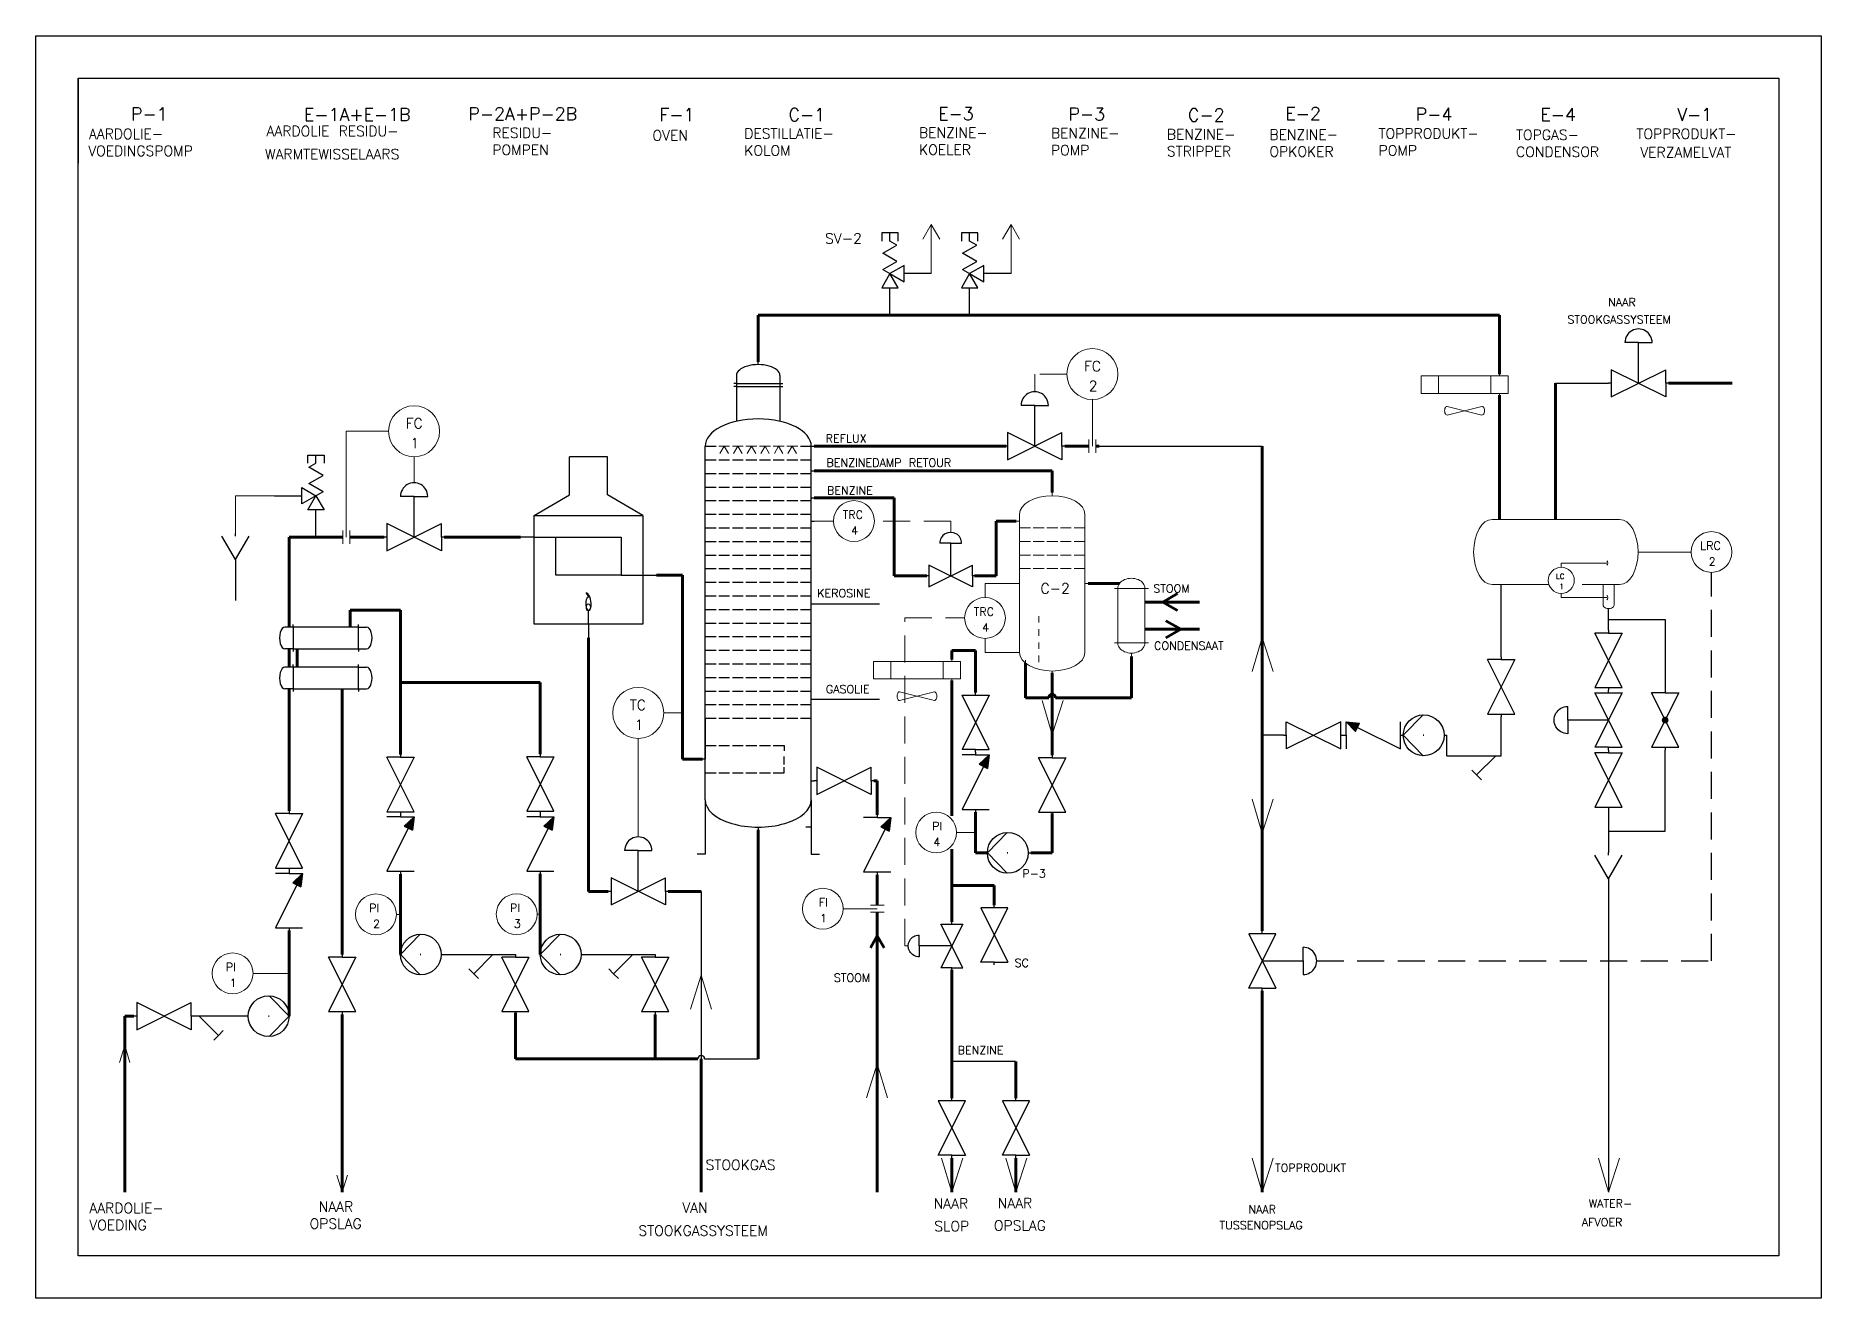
# Model space of a CAD drawing. Extents: x 0 to 420, y 0 to 297.
import ezdxf

# ---------------------------------------------------------------- set-up
doc = ezdxf.new("R2010")
doc.units = 0
doc.header["$MEASUREMENT"] = 0
doc.linetypes.add('HIDDEN', pattern=[9.525, 6.35, -3.175])
doc.layers.get('0').update_dxf_attribs({"linetype": 'CONTINUOUS'})
doc.layers.add('KADER25', color=3, linetype='CONTINUOUS')
doc.layers.add('KADER70', color=5, linetype='CONTINUOUS')
for name, color, linetype, lineweight in [('Omtrekslijn', 7, 'CONTINUOUS', 50), ('Proceslijn', 5, 'CONTINUOUS', 70), ('Stippellijn', 3, 'HIDDEN', 35), ('Tekst', 3, 'CONTINUOUS', 35)]:
    doc.layers.add(name, color=color, linetype=linetype, lineweight=lineweight)
doc.styles.get("Standard").update_dxf_attribs({"font": 'TXT.shx', "height": 3})

msp = doc.modelspace()

# ---------------------------------------------------------------- texts
at = {"layer": 'Omtrekslijn', "lineweight": -2}
for s, height, p in [('     P-1', 3, (7.88, 277.08)), ('E-1A+E-1B', 3, (63.1, 276.98)), ('P-2A+P-2B', 3, (101.77, 277.14)), ('F-1', 3, (146.72, 276.93)), ('C-1', 3, (177.07, 276.93)), ('E-3', 3, (212.27, 277.16)), ('P-3', 3, (242.92, 277.07)), ('C-2', 3, (271.04, 276.84)), ('E-2', 3, (293.95, 277.21)), ('P-4', 3, (324.6, 277.03)), ('E-4', 3, (353.93, 276.98)), ('V-1', 3, (386.11, 276.95)), ('AARDOLIE-', 2.4, (12.51, 272.7)), ('AARDOLIE RESIDU-', 2.4, (54.3, 273.37)), ('RESIDU-', 2.4, (107.41, 272.94)), ('OVEN', 2.4, (145.07, 272.35)), ('DESTILLATIE-', 2.4, (166.66, 272.79)), ('BENZINE-', 2.4, (207.76, 272.99)), ('BENZINE-', 2.4, (238.8, 272.87)), ('BENZINE-', 2.4, (266.07, 272.61)), ('BENZINE-', 2.4, (290.19, 272.54)), ('TOPPRODUKT-', 2.4, (315.86, 272.81)), ('TOPGAS-', 2.4, (348.19, 272.49)), ('TOPPRODUKT-', 2.4, (376.53, 272.71)), ('VOEDINGSPOMP', 2.4, (12.36, 268.7)), ('WARMTEWISSELAARS', 2.4, (53.95, 267.95)), ('POMPEN', 2.4, (107.41, 268.94)), ('KOLOM', 2.4, (166.66, 268.79)), ('KOELER', 2.4, (207.76, 268.99)), ('POMP', 2.4, (238.8, 268.87)), ('STRIPPER', 2.4, (266.07, 268.61)), ('OPKOKER', 2.4, (290.19, 268.54)), ('POMP', 2.4, (315.86, 268.81)), ('CONDENSOR', 2.4, (348.19, 268.49)), ('VERZAMELVAT', 2.4, (377.44, 268.36))]:
    msp.add_text(s, height=height, dxfattribs=at).set_placement(p)
at = {"layer": 'Omtrekslijn', "lineweight": 0}
msp.add_text('C-2', height=2.4, dxfattribs=at).set_placement((236.34, 165.79))
at = {"layer": 'Tekst', "lineweight": 0}
for s, height, p in [('SV-2', 2.4, (185.68, 248.11)), ('NAAR', 1.92, (369.86, 233.35)), ('STOOKGASSYSTEEM', 1.92, (360.28, 229.27)), ('FC', 2.4, (246.56, 218.06)), (' 2', 2.4, (245.55, 213.4)), ('FC', 2.4, (87.02, 204.62)), (' 1', 2.4, (86.01, 199.96)), ('REFLUX', 1.92, (185.82, 201.29)), ('BENZINEDAMP RETOUR', 1.92, (185.98, 195.61)), ('BENZINE', 1.92, (186.12, 189.07)), ('TRC', 1.92, (189.82, 183.37)), (' 4', 1.92, (190.07, 179.64)), ('LRC', 1.92, (391.53, 176.08)), (' 2', 1.92, (391.79, 172.35)), (' LC', 1.229, (356.5, 169.21)), (' 1', 1.229, (357.31, 166.83)), ('KEROSINE', 1.92, (183.82, 164.9)), ('STOOM', 1.92, (262.88, 166.01)), ('TRC', 1.92, (220.64, 160.56)), (' 4', 1.92, (220.89, 156.83)), ('CONDENSAAT', 1.92, (263.05, 152.54)), ('GASOLIE', 1.92, (185.87, 142.33)), ('TC', 2.4, (139.74, 138.36)), (' 1', 2.4, (138.74, 133.7)), (' PI', 1.92, (209.16, 110.1)), (' 4', 1.92, (209.42, 106.37)), ('P-3', 1.92, (232.07, 98.95)), ('PI', 1.92, (78.44, 90.83)), ('PI', 1.92, (111.55, 90.88)), (' FI', 1.92, (182.5, 92.17)), (' 2', 1.92, (77.64, 87.11)), (' 3', 1.92, (110.75, 87.15)), (' 1', 1.92, (182.76, 88.44)), ('SC', 1.92, (230.25, 77.92)), ('PI', 1.92, (44.72, 76.96)), ('STOOM', 1.92, (187.74, 74.45)), (' 1', 1.92, (43.92, 73.23)), ('BENZINE', 1.92, (216.86, 57.4)), ('STOOKGAS', 2.4, (157.58, 30.18)), ('TOPPRODUKT', 1.92, (291.51, 29.73)), ('AARDOLIE-', 2.4, (12.62, 20.03)), (' NAAR ', 2.4, (64.43, 20.35)), ('VAN', 2.4, (152.08, 20.1)), ('NAAR', 2.4, (211.2, 21.09)), ('NAAR', 2.4, (226.29, 21.19)), ('NAAR', 1.92, (285.24, 19.96)), ('WATER-', 1.92, (365.3, 21.34)), ('VOEDING', 2.4, (12.62, 16.03)), ('OPSLAG', 2.4, (64.43, 16.35)), ('STOOKGASSYSTEEM', 2.4, (141.77, 14.71)), ('SLOP', 2.4, (211.35, 15.77)), ('OPSLAG', 2.4, (225.38, 15.91)), ('TUSSENOPSLAG', 1.92, (278.44, 16.25)), ('AFVOER', 1.92, (363.67, 16.93))]:
    msp.add_text(s, height=height, dxfattribs=at).set_placement(p)

# ---------------------------------------------------------------- blocks, each defined once
blk = doc.blocks.new('04_NenWarmtewisselaar')
at = {"layer": 'KADER25', "color": 0}
for p, q in [((-12, 8), (-15, 8)), ((-12, 8), (-12, 9)), ((12, 8), (-12, 8)), ((-12, 8), (-12, 0)), ((12, 8), (12, 9)), ((12, 0), (12, 8)), ((12, 8), (15, 8)), ((-12, 0), (-15, 0)), ((-12, 0), (12, 0)), ((-12, 0), (-12, -1)), ((12, 0), (12, 0)), ((12, 0), (15, 0)), ((12, 0), (12, -1))]:
    blk.add_line(p, q, dxfattribs=at)
for centre, major_axis in [((-15, 4), (0, 4)), ((15, 4), (0, -4))]:
    blk.add_ellipse(centre, major_axis=major_axis, ratio=0.5, start_param=0, end_param=3.141593, dxfattribs=at)
blk = doc.blocks.new('04_NenFornuis')
at = {"layer": 'KADER25', "color": 0}
for p, q in [((-7.01, 47.5), (-7.01, 61.5)), ((7.01, 61.5), (-7.01, 61.5)), ((7.01, 47.5), (7.01, 61.5)), ((-20, 40), (-7.01, 47.5)), ((20, 40), (7.01, 47.5)), ((-20, 0), (-20, 40)), ((-20, 40), (20, 40)), ((20, 40), (20, 0)), ((-20, 32), (-25, 32)), ((-20, 32), (12, 32)), ((-12, 18), (-12, 32)), ((12, 32), (12, 18)), ((12, 18), (-12, 18)), ((12, 18), (20, 18)), ((20, 18), (25, 18)), ((20, 0), (-20, 0)), ((0, 0), (0, 5)), ((0, 0), (0, -5))]:
    blk.add_line(p, q, dxfattribs=at)
for centre, major_axis, ratio, start_param, end_param in [((0, 7.5), (0, -2.5), 0.395368, 3.027106, 6.283185), ((-0.49, 8.22), (0.49, -3.22), 0.442287, 0, 3.141593), ((-0.49, 9.47), (-0.49, 1.97), 0.356881, 4.885896, 6.283185)]:
    blk.add_ellipse(centre, major_axis=major_axis, ratio=ratio, start_param=start_param, end_param=end_param, dxfattribs=at)
blk.add_ellipse((0, 6.25), major_axis=(0, -1.25), ratio=0.59927, dxfattribs=at)
blk = doc.blocks.new('04_KlepMetRegelaar')
at = {"layer": 'KADER25', "color": 0}
for p, q in [((11, 15), (6, 15)), ((11, 0), (11, 15)), ((11, 15), (16, 15)), ((1, 0), (0, 0)), ((1, 5), (1, 0)), ((1, -5), (21, 5)), ((21, -5), (1, 5)), ((1, 0), (1, -5)), ((21, 0), (21, 5)), ((22, 0), (21, 0)), ((21, 0), (21, -5))]:
    blk.add_line(p, q, dxfattribs=at)
blk.add_ellipse((11, 15), major_axis=(5, 0), ratio=1, start_param=0, end_param=3.141593, dxfattribs=at)
blk = doc.blocks.new('04_Klep')
at = {"layer": 'KADER25', "color": 0}
for p, q in [((1, 0), (0, 0)), ((1, 5), (1, 0)), ((1, -5), (21, 5)), ((21, -5), (1, 5)), ((1, 0), (1, -5)), ((21, 0), (21, 5)), ((22, 0), (21, 0)), ((21, 0), (21, -5))]:
    blk.add_line(p, q, dxfattribs=at)
blk = doc.blocks.new('04_Y_filter')
at = {"layer": 'KADER25', "color": 0}
for p, q in [((1, 0), (-1, 0)), ((19, 0), (1, 0)), ((1, 0), (8.07, -7.07)), ((8.07, -7.07), (9.84, -5.3)), ((8.07, -7.07), (6.3, -8.84))]:
    blk.add_line(p, q, dxfattribs=at)
blk = doc.blocks.new('04_NenPomp')
at = {"layer": 'KADER25', "color": 0}
for p, q in [((15, 0), (7.74, 7.5)), ((0, 0), (-1, 0)), ((7.5, 0), (7.74, 0)), ((7.74, 0), (7.5, 0)), ((7.5, 0), (7.5, 0)), ((7.5, 0), (7.5, 0)), ((7.74, -7.5), (15, 0)), ((15, 0), (15, 0))]:
    blk.add_line(p, q, dxfattribs=at)
blk.add_circle((7.5, 0), 7.5, dxfattribs=at)
blk = doc.blocks.new('04_Funnel')
at = {"layer": 'KADER25', "color": 0}
for p, q in [((0, -1), (0, 0)), ((0, -9.66), (-5, -1)), ((0, -9.66), (5, -1)), ((0, -9.66), (0, -24.66))]:
    blk.add_line(p, q, dxfattribs=at)
blk = doc.blocks.new('04_Overdrukventiel_2')
at = {"color": 0}
for p, q in [((-3, 27.2), (-3, 30.2)), ((-3, 30.2), (0, 30.2)), ((-2.6, 25.7), (0, 27.2)), ((0, 27.2), (0, 30.2)), ((0, 30.2), (3, 30.2)), ((3, 30.2), (3, 27.2)), ((2.6, 22.7), (-2.6, 25.7)), ((-2.6, 19.7), (2.6, 22.7)), ((2.6, 16.7), (-2.6, 19.7)), ((-15.2, 15.2), (-5.2, 15.2)), ((-5.2, 18.2), (0, 15.2)), ((-5.2, 12.2), (-5.2, 18.2)), ((0, 15.2), (-5.2, 12.2)), ((-3, 10), (0, 15.2)), ((2.6, 16.7), (0, 15.2)), ((0, 15.2), (3, 10)), ((3, 10), (-3, 10)), ((0, 0), (0, 10))]:
    blk.add_line(p, q, dxfattribs=at)
blk = doc.blocks.new('04_BenzineStripper2')
at = {"layer": 'Omtrekslijn', "linetype": 'ByBlock', "lineweight": 0}
for p, q in [((0, -1), (0, 0)), ((-9.6, -8.43), (-10.6, -8.43)), ((-9.6, -6.43), (-9.6, -8.43)), ((-9.6, -26.77), (-10.6, -26.77)), ((9.6, -26.77), (10.6, -26.77)), ((-3.96, -36.39), (-3.96, -38.31)), ((-3.96, -40.24), (-3.96, -42.17)), ((-9.6, -47.1), (-10.6, -47.1)), ((-3.96, -44.1), (-3.96, -46.02)), ((-7.91, -50.18), (-7.91, -49.33)), ((-3.96, -47.95), (-3.96, -49.88)), ((-3.96, -49.88), (-3.96, -47.95)), ((0, -52.53), (0, -53.53))]:
    blk.add_line(p, q, dxfattribs=at)
at = {"layer": 'Omtrekslijn', "color": 0, "linetype": 'ByBlock', "lineweight": 0}
for p, q in [((-9.6, -47.1), (-9.6, -6.43)), ((-9.6, -10.43), (-6.4, -10.43)), ((-5.6, -10.43), (-2.4, -10.43)), ((-1.6, -10.43), (1.6, -10.43)), ((2.4, -10.43), (5.6, -10.43)), ((6.4, -10.43), (9.6, -10.43)), ((9.6, -47.1), (9.6, -6.43)), ((-9.6, -14.43), (-6.4, -14.43)), ((-5.6, -14.43), (-2.4, -14.43)), ((-1.6, -14.43), (1.6, -14.43)), ((2.4, -14.43), (5.6, -14.43)), ((6.4, -14.43), (9.6, -14.43)), ((-9.6, -18.43), (-6.4, -18.43)), ((-5.6, -18.43), (-2.4, -18.43)), ((-1.6, -18.43), (1.6, -18.43)), ((2.4, -18.43), (5.6, -18.43)), ((6.4, -18.43), (9.6, -18.43)), ((-9.6, -22.43), (-6.4, -22.43)), ((-5.6, -22.43), (-2.4, -22.43)), ((-1.6, -22.43), (1.6, -22.43)), ((2.4, -22.43), (5.6, -22.43)), ((6.4, -22.43), (9.6, -22.43))]:
    blk.add_line(p, q, dxfattribs=at)
at = {"layer": 'Omtrekslijn', "linetype": 'ByBlock', "lineweight": 0}
for centre, major_axis in [((0, -6.43), (-9.6, 0)), ((0, -47.1), (9.6, 0))]:
    blk.add_ellipse(centre, major_axis=major_axis, ratio=0.565396, start_param=3.141593, end_param=6.283185, dxfattribs=at)
blk = doc.blocks.new('04_Ventilator2')
at = {"layer": 'Omtrekslijn', "color": 0, "linetype": 'ByBlock', "lineweight": 0}
for p, q in [((0, -0.512), (0, 0)), ((-23.04, -0.512), (-23.04, -5.632)), ((2.56, -0.512), (-23.04, -0.512)), ((-23.04, -0.512), (-17.92, -0.512)), ((-17.92, -0.512), (-17.92, -5.632)), ((-2.56, -5.632), (-2.56, -0.512)), ((-2.56, -0.512), (2.56, -0.512)), ((2.56, -0.512), (0, -0.512)), ((2.56, -5.632), (2.56, -0.512)), ((-23.04, -5.632), (2.56, -5.632)), ((-15.36, -9.472), (-5.12, -12.032)), ((-5.12, -9.472), (-15.36, -12.032)), ((2.56, -5.632), (-2.56, -5.632)), ((0, -5.632), (0, -6.144))]:
    blk.add_line(p, q, dxfattribs=at)
blk.add_ellipse((-15.36, -10.752), major_axis=(0, 1.28), ratio=0.585267, start_param=0, end_param=3.1415927, dxfattribs=at)
at = {"layer": 'Omtrekslijn', "color": 0, "linetype": 'ByBlock', "lineweight": 0, "extrusion": (0, 0, -1)}
blk.add_ellipse((-5.12, -10.752), major_axis=(0, 1.28), ratio=0.585267, start_param=0, end_param=3.1415927, dxfattribs=at)
blk = doc.blocks.new('04_Warmtewisselaar2')
at = {"layer": 'Omtrekslijn', "linetype": 'ByBlock', "lineweight": 0}
for p, q in [((-4, 20), (-5, 20)), ((4, 20), (-4, 20)), ((-4, 20), (-4, 4)), ((4, 4), (4, 20)), ((4, 20), (5, 20)), ((-4, 4), (-5, 4)), ((-4, 4), (4, 4)), ((0, 1), (0, 0)), ((4, 4), (5, 4))]:
    blk.add_line(p, q, dxfattribs=at)
at = {"layer": 'Omtrekslijn', "linetype": 'ByBlock', "lineweight": 0, "extrusion": (0, 0, -1)}
blk.add_ellipse((0, 20), major_axis=(-4, 0), ratio=0.750206, start_param=0, end_param=3.141593, dxfattribs=at)
at = {"layer": 'Omtrekslijn', "linetype": 'ByBlock', "lineweight": 0}
blk.add_ellipse((0, 4), major_axis=(-4, 0), ratio=0.750206, start_param=0, end_param=3.141593, dxfattribs=at)
blk = doc.blocks.new('04_Terugslagklep2')
at = {"layer": 'Omtrekslijn', "lineweight": -2}
blk.add_hatch(color=256, dxfattribs=at).paths.add_polyline_path([(16.04, -4.39), (21, -5), (17.59, -1.34)])
at = {"layer": 'KADER25', "color": 0}
for p, q in [((1, 0), (0, 0)), ((1, 5), (1, 0)), ((16.8, -2.9), (1, 5)), ((1, 0), (1, -5)), ((21, 0), (21, 5)), ((22, 0), (21, 0)), ((21, 0), (21, -5)), ((17.59, -1.34), (16.04, -4.39)), ((21, -5), (16.04, -4.39)), ((21, -5), (17.59, -1.34))]:
    blk.add_line(p, q, dxfattribs=at)
blk = doc.blocks.new('04_Pijl2')
at = {"layer": 'Omtrekslijn', "linetype": 'ByBlock', "lineweight": 0}
for p, q in [((39.55, 91.25), (29.55, 94.45)), ((29.55, 91.25), (39.55, 91.25)), ((39.55, 91.25), (29.55, 88.24)), ((39.55, 91.25), (29.55, 91.25))]:
    blk.add_line(p, q, dxfattribs=at)
blk = doc.blocks.new('04_Destillatiekolom3')
at = {"layer": 'KADER25', "color": 0}
for p, q in [((0, -0.8), (0, 0)), ((-6.4, -4), (-6.4, -17.5)), ((-6.4, -4), (-6.4, -6.4)), ((6.4, -4), (6.4, -17.5)), ((-6.4, -6.4), (-7.2, -6.4)), ((-6.4, -7.2), (-7.2, -7.2)), ((-6.4, -6.4), (6.4, -6.4)), ((-6.4, -6.4), (-6.4, -7.2)), ((-6.4, -7.2), (6.4, -7.2)), ((6.4, -6.4), (7.2, -6.4)), ((6.4, -7.2), (7.2, -7.2)), ((-15.6, -128.8), (-15.6, -24.8)), ((-15.6, -24.8), (-12.4, -24.8)), ((12.4, -24.8), (15.6, -24.8)), ((15.6, -128.8), (15.6, -24.8)), ((15.6, -24.8), (16.4, -24.8)), ((-15.6, -28.8), (-12.4, -28.8)), ((-11.6, -28.8), (-8.4, -28.8)), ((-7.6, -28.8), (-4.4, -28.8)), ((-3.6, -28.8), (-0.4, -28.8)), ((0.4, -28.8), (3.6, -28.8)), ((4.4, -28.8), (7.6, -28.8)), ((8.4, -28.8), (11.6, -28.8)), ((12.4, -28.8), (15.6, -28.8)), ((-15.6, -32.8), (-12.4, -32.8)), ((-11.6, -32.8), (-8.4, -32.8)), ((-7.6, -32.8), (-4.4, -32.8)), ((-3.6, -32.8), (-0.4, -32.8)), ((0.4, -32.8), (3.6, -32.8)), ((4.4, -32.8), (7.6, -32.8)), ((8.4, -32.8), (11.6, -32.8)), ((12.4, -32.8), (15.6, -32.8)), ((15.6, -32.8), (15.6, -32)), ((15.6, -32), (16.4, -32)), ((-15.6, -36.8), (-12.4, -36.8)), ((-15.6, -40.8), (-12.4, -40.8)), ((-11.6, -36.8), (-8.4, -36.8)), ((-11.6, -40.8), (-8.4, -40.8)), ((-7.6, -36.8), (-4.4, -36.8)), ((-7.6, -40.8), (-4.4, -40.8)), ((-3.6, -36.8), (-0.4, -36.8)), ((-3.6, -40.8), (-0.4, -40.8)), ((0.4, -36.8), (3.6, -36.8)), ((0.4, -40.8), (3.6, -40.8)), ((4.4, -36.8), (7.6, -36.8)), ((4.4, -40.8), (7.6, -40.8)), ((8.4, -36.8), (11.6, -36.8)), ((8.4, -40.8), (11.6, -40.8)), ((12.4, -36.8), (15.6, -36.8)), ((12.4, -40.8), (15.6, -40.8)), ((15.6, -40.8), (15.66, -40)), ((15.66, -40), (16.46, -40)), ((-15.6, -44.8), (-12.4, -44.8)), ((-11.6, -44.8), (-8.4, -44.8)), ((-7.6, -44.8), (-4.4, -44.8)), ((-3.6, -44.8), (-0.4, -44.8)), ((0.4, -44.8), (3.6, -44.8)), ((4.4, -44.8), (7.6, -44.8)), ((8.4, -44.8), (11.6, -44.8)), ((12.4, -44.8), (15.6, -44.8)), ((15.6, -48.8), (15.6, -46.8)), ((15.6, -46.8), (16.4, -46.8)), ((-15.6, -48.8), (-12.4, -48.8)), ((-11.6, -48.8), (-8.4, -48.8)), ((-7.6, -48.8), (-4.4, -48.8)), ((-3.6, -48.8), (-0.4, -48.8)), ((0.4, -48.8), (3.6, -48.8)), ((4.4, -48.8), (7.6, -48.8)), ((8.4, -48.8), (11.6, -48.8)), ((12.4, -48.8), (15.6, -48.8)), ((-15.6, -52.8), (-12.4, -52.8)), ((-15.6, -56.8), (-12.4, -56.8)), ((-11.6, -52.8), (-8.4, -52.8)), ((-11.6, -56.8), (-8.4, -56.8)), ((-7.6, -52.8), (-4.4, -52.8)), ((-7.6, -56.8), (-4.4, -56.8)), ((-3.6, -52.8), (-0.4, -52.8)), ((-3.6, -56.8), (-0.4, -56.8)), ((0.4, -52.8), (3.6, -52.8)), ((0.4, -56.8), (3.6, -56.8)), ((4.4, -52.8), (7.6, -52.8)), ((4.4, -56.8), (7.6, -56.8)), ((8.4, -52.8), (11.6, -52.8)), ((8.4, -56.8), (11.6, -56.8)), ((12.4, -52.8), (15.6, -52.8)), ((12.4, -56.8), (15.6, -56.8)), ((-15.6, -60.8), (-12.4, -60.8)), ((-11.6, -60.8), (-8.4, -60.8)), ((-7.6, -60.8), (-4.4, -60.8)), ((-3.6, -60.8), (-0.4, -60.8)), ((0.4, -60.8), (3.6, -60.8)), ((4.4, -60.8), (7.6, -60.8)), ((8.4, -60.8), (11.6, -60.8)), ((12.4, -60.8), (15.6, -60.8)), ((-15.6, -64.8), (-12.4, -64.8)), ((-11.6, -64.8), (-8.4, -64.8)), ((-7.6, -64.8), (-4.4, -64.8)), ((-3.6, -64.8), (-0.4, -64.8)), ((0.4, -64.8), (3.6, -64.8)), ((4.4, -64.8), (7.6, -64.8)), ((8.4, -64.8), (11.6, -64.8)), ((12.4, -64.8), (15.6, -64.8)), ((-15.6, -68.8), (-12.4, -68.8)), ((-15.6, -72.8), (-12.4, -72.8)), ((-11.6, -68.8), (-8.4, -68.8)), ((-11.6, -72.8), (-8.4, -72.8)), ((-7.6, -68.8), (-4.4, -68.8)), ((-7.6, -72.8), (-4.4, -72.8)), ((-3.6, -68.8), (-0.4, -68.8)), ((-3.6, -72.8), (-0.4, -72.8)), ((0.4, -68.8), (3.6, -68.8)), ((0.4, -72.8), (3.6, -72.8)), ((4.4, -68.8), (7.6, -68.8)), ((4.4, -72.8), (7.6, -72.8)), ((8.4, -68.8), (11.6, -68.8)), ((8.4, -72.8), (11.6, -72.8)), ((12.4, -68.8), (15.6, -68.8)), ((12.4, -72.8), (15.6, -72.8)), ((15.6, -72.8), (15.6, -71.2)), ((15.6, -71.2), (16.4, -71.2)), ((-15.6, -76.8), (-12.4, -76.8)), ((-11.6, -76.8), (-8.4, -76.8)), ((-7.6, -76.8), (-4.4, -76.8)), ((-3.6, -76.8), (-0.4, -76.8)), ((0.4, -76.8), (3.6, -76.8)), ((4.4, -76.8), (7.6, -76.8)), ((8.4, -76.8), (11.6, -76.8)), ((12.4, -76.8), (15.6, -76.8)), ((-15.6, -80.8), (-12.4, -80.8)), ((-11.6, -80.8), (-8.4, -80.8)), ((-7.6, -80.8), (-4.4, -80.8)), ((-3.6, -80.8), (-0.4, -80.8)), ((0.4, -80.8), (3.6, -80.8)), ((4.4, -80.8), (7.6, -80.8)), ((8.4, -80.8), (11.6, -80.8)), ((12.4, -80.8), (15.6, -80.8)), ((-15.6, -84.8), (-12.4, -84.8)), ((-15.6, -88.8), (-12.4, -88.8)), ((-11.6, -84.8), (-8.4, -84.8)), ((-11.6, -88.8), (-8.4, -88.8)), ((-7.6, -84.8), (-4.4, -84.8)), ((-7.6, -88.8), (-4.4, -88.8)), ((-3.6, -84.8), (-0.4, -84.8)), ((-3.6, -88.8), (-0.4, -88.8)), ((0.4, -84.8), (3.6, -84.8)), ((0.4, -88.8), (3.6, -88.8)), ((4.4, -84.8), (7.6, -84.8)), ((4.4, -88.8), (7.6, -88.8)), ((8.4, -84.8), (11.6, -84.8)), ((8.4, -88.8), (11.6, -88.8)), ((12.4, -84.8), (15.6, -84.8)), ((12.4, -88.8), (15.6, -88.8)), ((-15.6, -92.8), (-12.4, -92.8)), ((-11.6, -92.8), (-8.4, -92.8)), ((-7.6, -92.8), (-4.4, -92.8)), ((-3.6, -92.8), (-0.4, -92.8)), ((0.4, -92.8), (3.6, -92.8)), ((4.4, -92.8), (7.6, -92.8)), ((8.4, -92.8), (11.6, -92.8)), ((12.4, -92.8), (15.6, -92.8)), ((-15.6, -96.8), (-12.4, -96.8)), ((-11.6, -96.8), (-8.4, -96.8)), ((-7.6, -96.8), (-4.4, -96.8)), ((-3.6, -96.8), (-0.4, -96.8)), ((0.4, -96.8), (3.6, -96.8)), ((4.4, -96.8), (7.6, -96.8)), ((8.4, -96.8), (11.6, -96.8)), ((12.4, -96.8), (15.6, -96.8)), ((15.6, -100.8), (15.6, -99.2)), ((15.6, -99.2), (16.4, -99.2)), ((-15.6, -100.8), (-12.4, -100.8)), ((-15.6, -104.8), (-12.4, -104.8)), ((-15.6, -104.8), (-15.6, -116.8)), ((-11.6, -100.8), (-8.4, -100.8)), ((-11.6, -104.8), (-8.4, -104.8)), ((-7.6, -100.8), (-4.4, -100.8)), ((-7.6, -104.8), (-4.4, -104.8)), ((-3.6, -100.8), (-0.4, -100.8)), ((-3.6, -104.8), (-0.4, -104.8)), ((0.4, -100.8), (3.6, -100.8)), ((0.4, -104.8), (3.6, -104.8)), ((4.4, -100.8), (7.6, -100.8)), ((4.4, -104.8), (7.6, -104.8)), ((8.4, -100.8), (11.6, -100.8)), ((8.4, -104.8), (11.6, -104.8)), ((12.4, -100.8), (15.6, -100.8)), ((12.4, -104.8), (15.6, -104.8)), ((-15.6, -116.8), (-15.6, -112.8)), ((-15.6, -112.8), (-12.4, -112.8)), ((-11.6, -112.8), (-8.4, -112.8)), ((-7.6, -112.8), (-4.4, -112.8)), ((-3.6, -112.8), (-0.4, -112.8)), ((0.4, -112.8), (3.6, -112.8)), ((4.4, -112.8), (7.6, -112.8)), ((7.6, -112.8), (7.6, -114.4)), ((-15.6, -116.8), (-16.4, -116.8)), ((7.6, -118.4), (7.6, -116)), ((7.6, -120.8), (7.6, -119.2)), ((-15.6, -120.8), (-12.4, -120.8)), ((-11.6, -120.8), (-8.4, -120.8)), ((-7.6, -120.8), (-4.4, -120.8)), ((-3.6, -120.8), (-0.4, -120.8)), ((0.4, -120.8), (3.6, -120.8)), ((4.4, -120.8), (7.6, -120.8)), ((15.6, -128.8), (15.6, -123.2)), ((15.6, -123.2), (16.4, -123.2)), ((-15.6, -128.8), (-15.6, -144.8)), ((15.6, -128.8), (15.6, -144.8)), ((0, -136.8), (0, -137.6)), ((15.6, -136.8), (14, -136.8)), ((-15.6, -144.8), (-18, -144.8)), ((15.6, -144.8), (18, -144.8))]:
    blk.add_line(p, q, dxfattribs=at)
at = {"layer": 'KADER25', "color": 0, "linetype": 'ByBlock', "lineweight": 0}
for p, q in [((-11.6, -24.8), (-8.4, -24.8)), ((-7.6, -24.8), (-4.4, -24.8)), ((-3.6, -24.8), (-0.4, -24.8)), ((0.4, -24.8), (3.6, -24.8)), ((4.4, -24.8), (7.6, -24.8)), ((8.4, -24.8), (11.6, -24.8))]:
    blk.add_line(p, q, dxfattribs=at)
at = {"layer": 'KADER25', "color": 0}
for centre, major_axis, ratio, start_param, end_param in [((0, -4), (6.4, 0), 0.5, 0, 3.141593), ((0, -24.8), (-15.6, 0), 0.512821, 3.141593, 6.283185), ((0, -128.8), (-15.6, 0), 0.512821, 0, 3.141593)]:
    blk.add_ellipse(centre, major_axis=major_axis, ratio=ratio, start_param=start_param, end_param=end_param, dxfattribs=at)
at = {"layer": 'Omtrekslijn', "linetype": 'ByBlock', "lineweight": 0}
for p, q in [((-10, -24.8), (-11.25, -26.97)), ((-10, -24.8), (-8.75, -26.97)), ((-6, -24.8), (-7.25, -26.97)), ((-6, -24.8), (-4.75, -26.97)), ((-2, -24.8), (-3.25, -26.97)), ((-2, -24.8), (-0.75, -26.97)), ((2, -24.8), (0.75, -26.97)), ((2, -24.8), (3.25, -26.97)), ((6, -24.8), (4.75, -26.97)), ((6, -24.8), (7.25, -26.97)), ((10, -24.8), (8.75, -26.97)), ((10, -24.8), (11.25, -26.97))]:
    blk.add_line(p, q, dxfattribs=at)

# ---------------------------------------------------------------- hatches: boundary and pattern name
at = {"layer": 'Proceslijn'}
h = msp.add_hatch(color=0, dxfattribs=at)
edge = h.paths.add_edge_path()
edge.add_arc((383.27, 136.01), 0.8, 0, 360)

# ---------------------------------------------------------------- linework, layer by layer
for p, q in [((183.07, 163.32), (198.44, 163.32)), ((60.55, 152.77), (61.51, 152.77)), ((183.07, 140.92), (198.44, 140.92))]:
    msp.add_line(p, q)
at = {"layer": 'KADER25'}
for p, q in [((0, 0), (0, 297)), ((0, 297), (420, 297)), ((420, 297), (420, 0)), ((420, 0), (0, 0))]:
    msp.add_line(p, q, dxfattribs=at)
at = {"layer": 'KADER70'}
for p, q in [((10, 10), (10, 287)), ((10, 287), (410, 287)), ((410, 287), (410, 10)), ((410, 10), (10, 10))]:
    msp.add_line(p, q, dxfattribs=at)
at = {"layer": 'Omtrekslijn', "lineweight": -2}
for p, q in [((10, 287), (10, 277)), ((10, 277), (10, 267))]:
    msp.add_line(p, q, dxfattribs=at)
at = {"layer": 'Omtrekslijn', "lineweight": 0}
for p, q in [((247.75, 202.04), (247.75, 198.84)), ((249.35, 200.44), (249.35, 202.04)), ((249.35, 200.44), (249.35, 198.84)), ((72.25, 179.04), (72.25, 180.64)), ((73.85, 180.64), (73.85, 177.44)), ((72.25, 179.04), (72.25, 177.44)), ((358.84, 171.95), (358.84, 172.95)), ((358.84, 172.95), (369.57, 172.95)), ((389.38, 175.55), (376.91, 175.55)), ((230.63, 168.17), (223.29, 168.17)), ((223.29, 168.17), (223.29, 164.83)), ((358.84, 165.81), (358.84, 164.81)), ((358.84, 164.81), (369.57, 164.81)), ((372.57, 167.87), (363.75, 167.87)), ((368.67, 167.87), (368.67, 163.07)), ((371.27, 167.87), (371.27, 163.07)), ((223.29, 155.23), (223.29, 151.9)), ((223.29, 151.9), (230.63, 151.9)), ((196.35, 92.44), (199.55, 92.44)), ((85.79, 90.31), (84.84, 90.31)), ((118.69, 90.35), (117.94, 90.35)), ((197.95, 90.84), (196.35, 90.84)), ((197.95, 90.84), (199.55, 90.84))]:
    msp.add_line(p, q, dxfattribs=at)
at = {"layer": 'Omtrekslijn', "color": 0, "lineweight": 0}
for p, q in [((372.57, 183.23), (342.57, 183.23)), ((355.94, 167.87), (342.57, 167.87))]:
    msp.add_line(p, q, dxfattribs=at)
at = {"layer": 'Omtrekslijn', "lineweight": 0}
for centre, radius in [((248.55, 217.4), 6), ((89.01, 203.96), 6), ((192.47, 182.84), 4.8), ((394.18, 175.55), 4.8), ((358.84, 168.88), 3.07), ((223.29, 160.03), 4.8), ((141.73, 137.7), 6), ((211.81, 109.57), 4.8), ((80.04, 90.31), 4.8), ((113.14, 90.35), 4.8), ((185.15, 91.64), 4.8), ((46.32, 76.43), 4.8)]:
    msp.add_circle(centre, radius, dxfattribs=at)
for centre, major_axis, ratio, start_param, end_param in [((342.57, 175.55), (0, -7.68), 0.565396, 3.141593, 6.283185), ((372.57, 175.55), (0, 7.68), 0.565396, 3.141593, 6.283185), ((369.57, 164.81), (0, 0.5), 0.505449, 3.141593, 6.283185), ((369.97, 163.07), (-1.3, 0), 0.615385, 0, 3.141593)]:
    msp.add_ellipse(centre, major_axis=major_axis, ratio=ratio, start_param=start_param, end_param=end_param, dxfattribs=at)
at = {"layer": 'Omtrekslijn', "lineweight": 0, "extrusion": (0, 0, -1)}
msp.add_ellipse((369.57, 172.95), major_axis=(0, -0.5), ratio=0.505449, start_param=3.141593, end_param=6.283185, dxfattribs=at)
at = {"layer": 'Proceslijn', "lineweight": 0}
for p, q in [((210.64, 252.62), (208.64, 249.16)), ((210.64, 241.03), (210.64, 252.62)), ((210.64, 252.62), (212.64, 249.16)), ((229.41, 252.62), (227.41, 249.16)), ((229.41, 241.03), (229.41, 252.62)), ((229.41, 252.62), (231.41, 249.16)), ((248.55, 200.44), (248.55, 211.4)), ((73.05, 179.04), (73.05, 203.96)), ((73.05, 203.96), (83.01, 203.96)), ((89.01, 191.84), (89.01, 197.96)), ((56.19, 188.77), (46.98, 188.77)), ((46.98, 188.77), (46.98, 179.94)), ((152.13, 137.7), (147.73, 137.7)), ((141.73, 108.52), (141.73, 131.7)), ((216.61, 109.57), (221.08, 109.57)), ((197.95, 91.64), (189.95, 91.64)), ((59.59, 76.43), (51.12, 76.43))]:
    msp.add_line(p, q, dxfattribs=at)
at = {"layer": 'Proceslijn'}
for p, q in [((200.92, 231.3), (169.95, 231.3)), ((169.95, 231.3), (169.95, 220.28)), ((200.92, 231.3), (219.68, 231.3)), ((219.68, 231.3), (344.28, 231.3)), ((344.28, 231.3), (344.28, 217.38)), ((357.5, 183.23), (357.5, 215.23)), ((384.05, 215.23), (399.05, 215.23)), ((344.28, 212.47), (344.28, 183.23)), ((183.07, 200.44), (228.27, 200.44)), ((219.83, 200.44), (227.95, 200.44)), ((242.03, 200.44), (247.75, 200.44)), ((250.15, 200.44), (249.35, 200.44)), ((288.52, 200.44), (288.52, 132.44)), ((183.07, 194.68), (239.11, 194.68)), ((239.11, 194.68), (239.11, 189.58)), ((183.12, 188.28), (201.89, 188.28)), ((201.89, 188.28), (201.89, 169.93)), ((230.63, 182.84), (225.91, 182.84)), ((225.91, 182.84), (225.91, 169.93)), ((59.59, 157.89), (59.59, 179.04)), ((59.59, 179.04), (72.25, 179.04)), ((73.85, 179.04), (81.97, 179.04)), ((96.05, 179.04), (114.01, 179.04)), ((152.13, 170.08), (146.01, 170.08)), ((152.13, 126.84), (152.13, 170.08)), ((201.89, 169.93), (209.59, 169.93)), ((225.91, 169.93), (220.85, 169.93)), ((247.59, 168.17), (254.95, 168.17)), ((265.12, 163.77), (268.58, 165.77)), ((73.99, 157.89), (73.99, 161.83)), ((73.99, 161.83), (85.79, 161.83)), ((85.79, 161.83), (85.79, 127.9)), ((260.92, 163.77), (273.72, 163.77)), ((260.92, 163.77), (269.32, 163.77)), ((269.32, 163.77), (265.12, 163.77)), ((265.12, 163.77), (268.58, 161.77)), ((260.92, 157.37), (273.72, 157.37)), ((269.32, 157.37), (265.12, 157.37)), ((265.12, 157.37), (267.22, 157.37)), ((269.32, 157.37), (265.85, 159.37)), ((269.32, 157.37), (265.85, 155.37)), ((59.59, 152.77), (59.59, 148.46)), ((61.51, 152.77), (61.51, 148.46)), ((130.01, 155.36), (130.01, 95.72)), ((215.48, 150.24), (215.48, 152.42)), ((215.48, 152.42), (221.08, 152.42)), ((221.08, 152.42), (221.08, 142.53)), ((232.78, 149.44), (232.78, 141.28)), ((239.11, 147.16), (239.11, 127.76)), ((257.72, 141.28), (257.72, 150.97)), ((59.59, 114.65), (59.59, 143.34)), ((72.07, 143.34), (72.07, 80.87)), ((85.79, 144.86), (118.69, 144.86)), ((118.69, 144.86), (118.69, 128)), ((215.48, 145.32), (215.48, 113.46)), ((232.78, 141.28), (238.31, 141.28)), ((239.91, 141.28), (257.72, 141.28)), ((288.52, 132.44), (288.52, 86.41)), ((156.83, 126.84), (152.13, 126.84)), ((197.15, 121.72), (197.95, 121.72)), ((197.95, 121.72), (197.95, 113.72)), ((221.08, 114.37), (221.08, 104.77)), ((239.11, 104.77), (239.11, 114)), ((169.95, 56.33), (169.95, 110.2)), ((215.48, 105.68), (215.48, 88.52)), ((221.08, 104.77), (223.84, 104.77)), ((239.11, 104.77), (234.08, 104.77)), ((85.79, 99.74), (85.79, 80.87)), ((118.69, 80.87), (118.69, 99.84)), ((197.95, 99.64), (197.95, 92.44)), ((215.48, 97.1), (225.48, 97.1)), ((225.48, 97.1), (225.48, 92.49)), ((130.01, 95.72), (134.69, 95.72)), ((148.77, 95.72), (156.55, 95.72)), ((197.95, 90.84), (197.95, 85.24)), ((59.59, 66.37), (59.59, 86.49)), ((197.95, 85.24), (196.35, 82.47)), ((197.95, 85.24), (197.95, 25)), ((197.95, 85.24), (199.55, 82.47)), ((215.48, 77.26), (215.48, 55.69)), ((288.52, 72.33), (288.52, 25)), ((23.11, 66.37), (20.97, 66.37)), ((20.97, 66.37), (20.97, 25)), ((72.07, 66.79), (72.07, 25)), ((112.83, 67.11), (112.83, 56.33)), ((145.73, 66.79), (145.73, 56.33)), ((112.83, 56.33), (155.75, 56.33)), ((156.55, 56.33), (156.55, 25)), ((215.48, 47.08), (215.48, 55.69)), ((230.58, 47.08), (230.58, 55.69)), ((215.48, 33), (215.48, 25)), ((230.58, 33), (230.58, 25))]:
    msp.add_line(p, q, dxfattribs=at)
at = {"layer": 'Proceslijn', "lineweight": -2}
for p, q in [((357.5, 215.23), (369.97, 215.23)), ((250.15, 200.44), (288.52, 200.44)), ((344.72, 150.88), (344.72, 167.87)), ((369.97, 157.13), (369.97, 162.27)), ((369.97, 159.7), (383.27, 159.7)), ((383.27, 159.7), (383.27, 143.05)), ((344.72, 127.64), (344.72, 136.8)), ((293.52, 132.44), (288.52, 132.44)), ((331.92, 127.64), (331.92, 132.44)), ((383.27, 109.89), (383.27, 128.97)), ((369.97, 114.89), (369.97, 109.89)), ((369.97, 109.89), (383.27, 109.89)), ((369.97, 109.89), (369.97, 104.89)), ((156.55, 95.72), (156.55, 56.33)), ((369.97, 89.11), (369.97, 25)), ((108.83, 80.87), (112.83, 80.87)), ((141.73, 80.87), (145.73, 80.87)), ((157.35, 56.33), (169.95, 56.33)), ((230.48, 55.69), (215.48, 55.69))]:
    msp.add_line(p, q, dxfattribs=at)
at = {"layer": 'Proceslijn'}
msp.add_ellipse((239.11, 141.28), major_axis=(-0.8, 0), ratio=1, start_param=3.141593, end_param=6.283185, dxfattribs=at)
at = {"layer": 'Proceslijn', "lineweight": -2}
msp.add_ellipse((156.55, 56.33), major_axis=(-0.8, 0), ratio=1, start_param=3.141593, end_param=6.283185, dxfattribs=at)
at = {"layer": 'Stippellijn', "lineweight": 0}
for p, q in [((234.99, 213.24), (234.99, 217.4)), ((242.55, 217.4), (234.99, 217.4)), ((183.07, 182.84), (187.67, 182.84)), ((215.22, 182.84), (197.27, 182.84)), ((215.22, 180.17), (215.22, 182.84)), ((204.44, 82.89), (204.44, 160.03)), ((204.44, 160.03), (218.49, 160.03)), ((205.24, 82.89), (204.44, 82.89))]:
    msp.add_line(p, q, dxfattribs=at)
at = {"layer": 'Stippellijn', "lineweight": -2}
for p, q in [((394.18, 79.37), (394.18, 170.75)), ((301.32, 79.37), (394.18, 79.37))]:
    msp.add_line(p, q, dxfattribs=at)

# ---------------------------------------------------------------- block references
for name, p, xscale, yscale, zscale in [('04_Overdrukventiel_2', (200.92, 231.3), -0.6400000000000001, 0.6400000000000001, 0.6400000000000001), ('04_Overdrukventiel_2', (219.68, 231.3), -0.6400000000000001, 0.6400000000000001, 0.6400000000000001), ('04_Overdrukventiel_2', (65.92, 179.04), 0.6400000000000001, 0.6400000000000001, 0.6400000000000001), ('04_KlepMetRegelaar', (209.59, 169.93), 0.5120000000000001, 0.5120000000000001, 0.5120000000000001)]:
    msp.add_blockref(name, p, dxfattribs=dict(xscale=xscale, yscale=yscale, zscale=zscale))
at = {"layer": 'Omtrekslijn', "xscale": 0.6400000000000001, "yscale": 0.6400000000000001, "zscale": 0.6400000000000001}
for name, p in [('04_KlepMetRegelaar', (369.97, 215.23)), ('04_KlepMetRegelaar', (227.95, 200.44)), ('04_NenFornuis', (130.01, 158.56)), ('04_KlepMetRegelaar', (81.97, 179.04)), ('04_Funnel', (46.98, 179.94)), ('04_NenWarmtewisselaar', (68.23, 152.77)), ('04_NenWarmtewisselaar', (68.23, 143.34)), ('04_Klep', (183.07, 121.72)), ('04_KlepMetRegelaar', (134.69, 95.72)), ('04_Klep', (23.11, 66.37)), ('04_NenPomp', (49.99, 66.37))]:
    msp.add_blockref(name, p, dxfattribs=at)
at = {"layer": 'Omtrekslijn', "lineweight": -2}
for name, p, xscale, yscale, zscale in [('04_Destillatiekolom3', (169.95, 220.28), 0.8, 0.8, 0.8), ('04_Ventilator2', (344.28, 217.38), 0.8, 0.8, 0.8), ('04_BenzineStripper2', (239.11, 189.58), 0.8, 0.8, 0.8), ('04_Warmtewisselaar2', (257.72, 150.97), 0.8, 0.8, 0.8), ('04_Ventilator2', (215.48, 150.24), 0.8, 0.8, 0.8), ('04_Funnel', (369.97, 104.89), 0.64, 0.64, 0.64)]:
    msp.add_blockref(name, p, dxfattribs=dict(at, xscale=xscale, yscale=yscale, zscale=zscale))
for name, p, xscale, yscale, zscale, rotation in [('04_Pijl2', (215.52, 123.81), -0.8, 0.8, 0.8, 270), ('04_Pijl2', (166.11, 164.25), 0.8, 0.8, 0.8, 270), ('04_Terugslagklep2', (321.68, 132.44), 0.6400000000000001, 0.6400000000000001, 0.6400000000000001, 180), ('04_Terugslagklep2', (221.08, 114.37), 0.6400000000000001, 0.6400000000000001, 0.6400000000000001, 90), ('04_Terugslagklep2', (85.79, 99.84), 0.6400000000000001, 0.6400000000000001, 0.6400000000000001, 90), ('04_Terugslagklep2', (118.69, 99.84), 0.6400000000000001, 0.6400000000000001, 0.6400000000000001, 90), ('04_Terugslagklep2', (197.95, 99.64), 0.6400000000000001, 0.6400000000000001, 0.6400000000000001, 90), ('04_Pijl2', (215.52, 141.07), 0.8, 0.8, 0.8, 270), ('04_Terugslagklep2', (59.59, 86.49), 0.6400000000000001, 0.6400000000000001, 0.6400000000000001, 90), ('04_Pijl2', (229.54, 44.38), 0.8, 0.8, 0.8, 90), ('04_Pijl2', (57.47, 43.68), 0.4, 0.4, 0.4, 90), ('04_Pijl2', (270.95, 23.48), 0.8, 0.8, 0.8, 90), ('04_Pijl2', (142.49, 56.64), 0.8, 0.8, 0.8, 270), ('04_Pijl2', (157.58, 56.64), 0.8, 0.8, 0.8, 270), ('04_Pijl2', (215.52, 56.64), 0.8, 0.8, 0.8, 270), ('04_Pijl2', (296.97, 56.64), 0.8, 0.8, 0.8, 270), ('04_Pijl2', (35.57, 40.82), 0.4, 0.4, 0.4, 270)]:
    msp.add_blockref(name, p, dxfattribs=dict(at, xscale=xscale, yscale=yscale, zscale=zscale, rotation=rotation))
at = {"layer": 'Omtrekslijn'}
for name, p, xscale, yscale, zscale, rotation in [('04_Klep', (369.97, 143.05), 0.6400000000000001, 0.6400000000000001, 0.6400000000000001, 90), ('04_Klep', (344.72, 136.8), 0.6400000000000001, 0.6400000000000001, 0.6400000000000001, 90), ('04_KlepMetRegelaar', (369.97, 143.05), -0.6400000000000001, 0.6400000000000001, 0.6400000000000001, 90), ('04_Klep', (383.27, 128.97), 0.6400000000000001, 0.6400000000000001, 0.6400000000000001, 90), ('04_Klep', (221.08, 142.53), -0.6400000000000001, 0.6400000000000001, 0.6400000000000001, 90), ('04_Klep', (307.6, 132.44), 0.6400000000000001, 0.6400000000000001, 0.6400000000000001, 180), ('04_NenPomp', (331.28, 132.44), 0.6400000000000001, 0.6400000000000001, 0.6400000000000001, 180), ('04_Klep', (85.79, 113.82), 0.6400000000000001, 0.6400000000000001, 0.6400000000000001, 90), ('04_Klep', (118.69, 113.92), 0.6400000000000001, 0.6400000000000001, 0.6400000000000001, 90), ('04_Klep', (239.11, 113.68), 0.6400000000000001, 0.6400000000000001, 0.6400000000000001, 90), ('04_Klep', (369.97, 114.89), 0.6400000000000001, 0.6400000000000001, 0.6400000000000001, 90), ('04_Klep', (59.59, 100.57), 0.6400000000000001, 0.6400000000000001, 0.6400000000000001, 90), ('04_NenPomp', (233.44, 104.77), 0.6400000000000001, 0.6400000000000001, 0.6400000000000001, 180), ('04_Klep', (225.48, 92.49), 0.6400000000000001, 0.6400000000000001, 0.6400000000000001, 270), ('04_KlepMetRegelaar', (215.48, 88.52), -0.5120000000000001, 0.5120000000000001, 0.5120000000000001, 90), ('04_NenPomp', (95.39, 80.87), 0.6400000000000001, 0.6400000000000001, 0.6400000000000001, 180), ('04_NenPomp', (128.29, 80.87), 0.6400000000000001, 0.6400000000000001, 0.6400000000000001, 180), ('04_KlepMetRegelaar', (288.52, 86.41), 0.6400000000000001, 0.6400000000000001, 0.6400000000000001, 270), ('04_Klep', (72.07, 66.79), 0.6400000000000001, 0.6400000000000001, 0.6400000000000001, 90), ('04_Klep', (112.83, 66.79), 0.6400000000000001, 0.6400000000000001, 0.6400000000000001, 90), ('04_Klep', (145.73, 66.79), 0.6400000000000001, 0.6400000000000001, 0.6400000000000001, 90), ('04_Klep', (215.48, 47.08), 0.6400000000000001, 0.6400000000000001, 0.6400000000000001, 270), ('04_Klep', (230.58, 47.08), 0.6400000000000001, 0.6400000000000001, 0.6400000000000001, 270)]:
    msp.add_blockref(name, p, dxfattribs=dict(at, xscale=xscale, yscale=yscale, zscale=zscale, rotation=rotation))
at = {"layer": 'Proceslijn', "yscale": 0.6400000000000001, "zscale": 0.6400000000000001}
for p, xscale in [((344.08, 127.64), -0.6400000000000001), ((108.19, 80.87), -0.6400000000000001), ((141.09, 80.87), -0.6400000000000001), ((37.83, 66.37), 0.6400000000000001)]:
    msp.add_blockref('04_Y_filter', p, dxfattribs=dict(at, xscale=xscale))

msp.set_redraw_order([(e.dxf.handle, doc.entitydb.next_handle()) for e in msp.query("TEXT MTEXT ATTDEF DIMENSION ARC_DIMENSION")])  # texts and dimensions are drawn at this point

doc.saveas('drawing.dxf')
